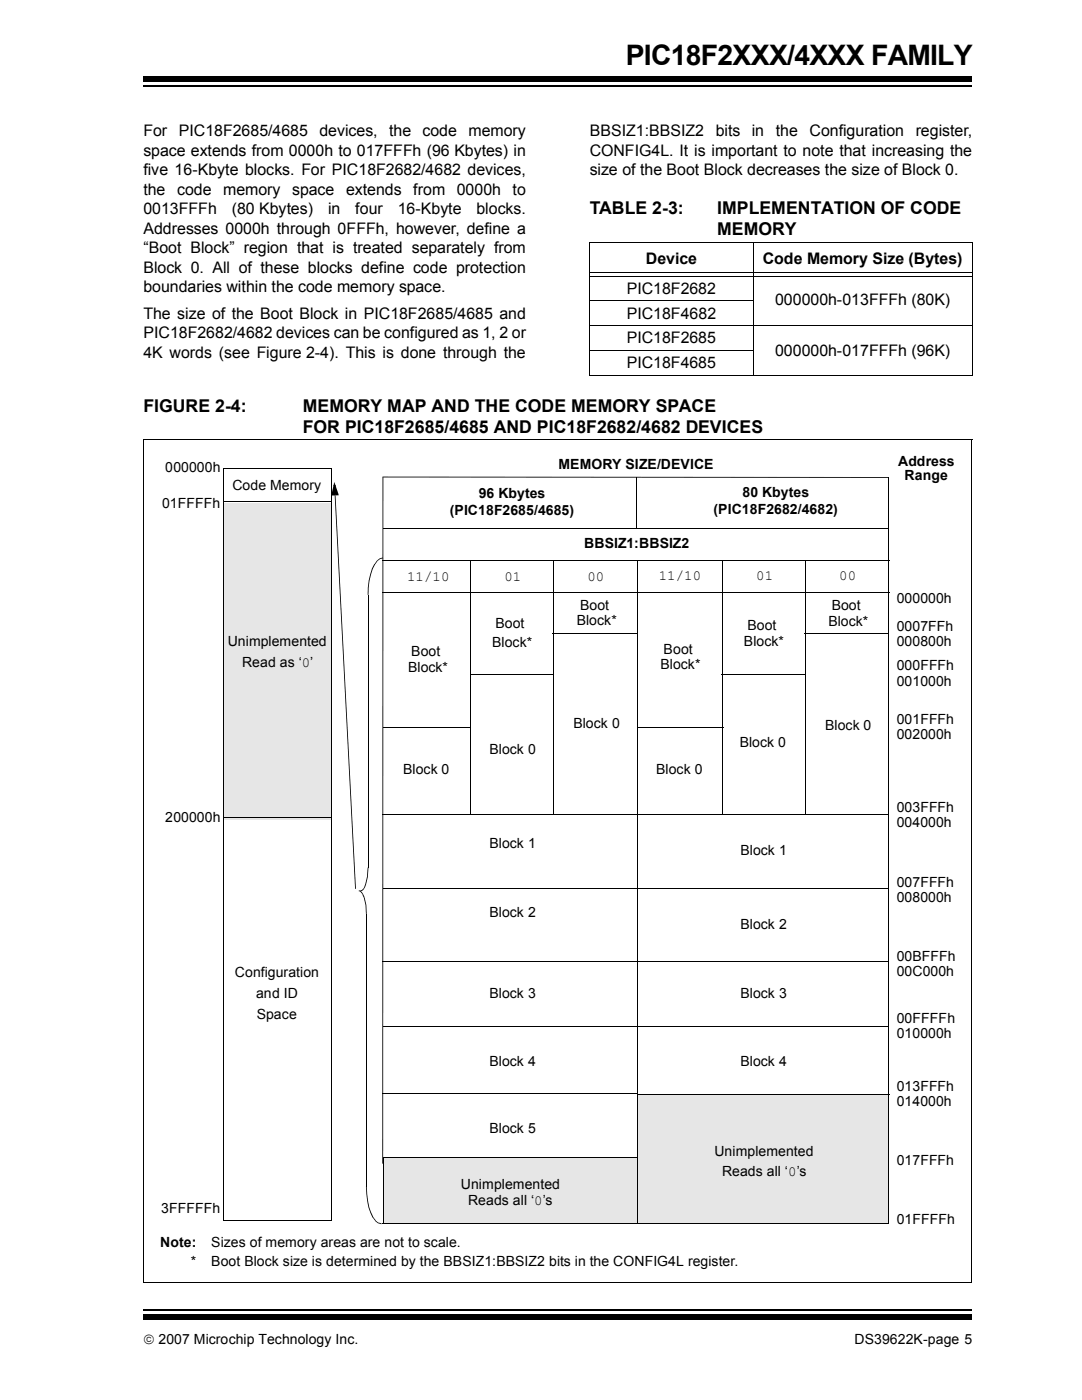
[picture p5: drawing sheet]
<svg xmlns="http://www.w3.org/2000/svg" width="216mm" height="279mm" viewBox="0 0 216 279" stroke-linecap="round" stroke-linejoin="round" font-family="sans-serif">
<defs><g id="words">
<text font-size="5.6" x="124.7" y="13">PIC18F2XXX/4XXX FAMILY</text>
<g font-size="3.5">
<text x="117.5" y="42.6">TABLE 2-3:</text>
<text x="142.9" y="46.8">MEMORY</text>
<text x="142.9" y="42.6">IMPLEMENTATION OF CODE</text>
<text x="28.6" y="82.1">FIGURE 2-4:</text>
<text x="60.3" y="82.1">MEMORY MAP AND THE CODE MEMORY SPACE</text>
<text x="60.3" y="86.3">FOR PIC18F2685/4685 AND PIC18F2682/4682 DEVICES</text>
</g>
<g font-size="3.2">
<text x="28.6" y="27.2">For</text>
<text x="35.6" y="27.2">PIC18F2685/4685</text>
<text x="63.6" y="27.2">devices,</text>
<text x="77.5" y="27.2">the</text>
<text x="84.2" y="27.2">code</text>
<text x="93.3" y="27.2">memory</text>
<text x="117.5" y="27.2">BBSIZ1:BBSIZ2</text>
<text x="142.6" y="27.2">bits</text>
<text x="149.8" y="27.2">in</text>
<text x="154.6" y="27.2">the</text>
<text x="161.2" y="27.2">Configuration</text>
<text x="182.4" y="27.2">register,</text>
<text x="28.6" y="31.1">space extends from 0000h to 017FFFh (96 Kbytes) in</text>
<text x="28.6" y="34.9">five 16-Kbyte blocks. For PIC18F2682/4682 devices,</text>
<text x="117.5" y="31.1">CONFIG4L. It is important to note that increasing the</text>
<text x="117.5" y="34.9">size of the Boot Block decreases the size of Block 0.</text>
<text x="28.6" y="38.8">the</text>
<text x="35.3" y="38.8">code</text>
<text x="44.5" y="38.8">memory</text>
<text x="58.2" y="38.8">space</text>
<text x="68.9" y="38.8">extends</text>
<text x="82.3" y="38.8">from</text>
<text x="91" y="38.8">0000h</text>
<text x="102.1" y="38.8">to</text>
<text x="28.6" y="42.7">0013FFFh</text>
<text x="28.6" y="46.6">Addresses 0000h through 0FFFh, however, define a</text>
<text x="46.2" y="42.7">(80 Kbytes)</text>
<text x="65.4" y="42.7">in</text>
<text x="70.8" y="42.7">four</text>
<text x="79.2" y="42.7">16-Kbyte</text>
<text x="94.9" y="42.7">blocks.</text>
<text x="28.6" y="50.5">ìBoot Blockî region that is treated separately from</text>
<text x="128.7" y="52.6">Device</text>
<text x="152" y="52.6">Code Memory Size (Bytes)</text>
<text x="28.6" y="54.4">Block 0. All of these blocks define code protection</text>
<text x="28.6" y="58.2">boundaries within the code memory space.</text>
<text x="124.8" y="58.6">PIC18F2682</text>
<text x="28.6" y="63.5">The size of the Boot Block in PIC18F2685/4685 and</text>
<text x="124.8" y="63.5">PIC18F4682</text>
<text x="154.4" y="60.9">000000h-013FFFh (80K)</text>
<text x="28.6" y="67.4">PIC18F2682/4682 devices can be configured as 1, 2 or</text>
<text x="28.6" y="71.3">4K words (see Figure 2-4). This is done through the</text>
<text x="124.8" y="68.5">PIC18F2685</text>
<text x="154.4" y="70.9">000000h-017FFFh (96K)</text>
<text x="124.8" y="73.4">PIC18F4685</text>
</g>
<g font-size="2.8">
<text x="32.9" y="94">000000h</text>
<text x="111.3" y="93.4">MEMORY SIZE/DEVICE</text>
<text x="178.9" y="92.8">Address</text>
<text x="180.2" y="95.6">Range</text>
<text x="32.3" y="101.2">01FFFFh</text>
<text x="46.3" y="97.6">Code Memory</text>
<text x="95.4" y="99.2">96 Kbytes</text>
<text x="147.9" y="99">80 Kbytes</text>
<text x="89.6" y="102.7">(PIC18F2685/4685)</text>
<text x="142.2" y="102.5">(PIC18F2682/4682)</text>
<text x="116.4" y="109.2">BBSIZ1:BBSIZ2</text>
<text x="81.1" y="115.8">11/10</text>
<text x="100.5" y="115.8">01</text>
<text x="117" y="115.8">00</text>
<text x="131.2" y="115.7">11/10</text>
<text x="150.7" y="115.7">01</text>
<text x="167.2" y="115.7">00</text>
<text x="98.7" y="125.1">Boot</text>
<text x="114.9" y="124.7">Block*</text>
<text x="115.6" y="121.5">Boot</text>
<text x="148.9" y="125.6">Boot</text>
<text x="165" y="124.8">Block*</text>
<text x="165.7" y="121.6">Boot</text>
<text x="178.6" y="120.1">000000h</text>
<text x="178.6" y="125.9">0007FFh</text>
<text x="45.4" y="128.7">Unimplemented</text>
<text x="81.9" y="130.9">Boot</text>
<text x="98" y="128.9">Block*</text>
<text x="132.2" y="130.3">Boot</text>
<text x="148.2" y="128.8">Block*</text>
<text x="178.6" y="128.7">000800h</text>
<text x="48.2" y="133">Read as ë0í</text>
<text x="81.3" y="134">Block*</text>
<text x="131.6" y="133.4">Block*</text>
<text x="178.6" y="133.6">000FFFh</text>
<text x="178.6" y="136.7">001000h</text>
<text x="114.2" y="145.1">Block 0</text>
<text x="147.4" y="148.9">Block 0</text>
<text x="164.4" y="145.5">Block 0</text>
<text x="178.6" y="144.4">001FFFh</text>
<text x="178.6" y="147.3">002000h</text>
<text x="80.3" y="154.2">Block 0</text>
<text x="97.5" y="150.2">Block 0</text>
<text x="130.7" y="154.2">Block 0</text>
<text x="178.6" y="161.8">003FFFh</text>
<text x="32.9" y="163.8">200000h</text>
<text x="178.6" y="164.8">004000h</text>
<text x="97.5" y="169.1">Block 1</text>
<text x="147.5" y="170.4">Block 1</text>
<text x="178.6" y="176.7">007FFFh</text>
<text x="178.6" y="179.7">008000h</text>
<text x="97.5" y="182.8">Block 2</text>
<text x="147.5" y="185.2">Block 2</text>
<text x="178.6" y="191.6">00BFFFh</text>
<text x="46.8" y="194.8">Configuration</text>
<text x="178.6" y="194.6">00C000h</text>
<text x="51" y="198.9">and ID</text>
<text x="51.2" y="203.1">Space</text>
<text x="97.5" y="199">Block 3</text>
<text x="147.5" y="199">Block 3</text>
<text x="178.6" y="203.9">00FFFFh</text>
<text x="178.6" y="206.9">010000h</text>
<text x="97.5" y="212.5">Block 4</text>
<text x="147.5" y="212.5">Block 4</text>
<text x="178.6" y="217.4">013FFFh</text>
<text x="178.6" y="220.4">014000h</text>
<text x="97.5" y="225.9">Block 5</text>
<text x="142.3" y="230.5">Unimplemented</text>
<text x="178.6" y="232.2">017FFFh</text>
<text x="91.8" y="236.9">Unimplemented</text>
<text x="143.8" y="234.4">Reads all ë0ís</text>
<text x="32.1" y="241.7">3FFFFFh</text>
<text x="93.3" y="240.1">Reads all ë0ís</text>
<text x="178.6" y="243.9">01FFFFh</text>
<text x="31.9" y="248.5">Note:</text>
<text x="42.1" y="248.5">Sizes of memory areas are not to scale.</text>
<text x="38" y="252.3">*</text>
<text x="42.1" y="252.3">Boot Block size is determined by the BBSIZ1:BBSIZ2 bits in the CONFIG4L register.</text>
<text x="28.6" y="267.8">© 2007 Microchip Technology Inc.</text>
<text x="170.2" y="267.8">DS39622K-page 5</text>
</g>
</g></defs>
<path d="M28.6 261h165.1" fill="none" stroke="#000" stroke-width=".34"/>
<path d="M28.6 262h165.1v1.1h-165.1z" fill="#000"/>
<path d="M28.6 14.8h165.1v5.5h-165.1z" fill="#fff"/>
<path d="M28.6 17.1h165.1" fill="none" stroke="#000" stroke-width=".34"/>
<path d="M28.6 15.2h165.1v1.1h-165.1z" fill="#000"/>
<path d="M117.4 48.3h76.4M117.4 60h32.7M117.5 48.4v26.3M117.6 54.2h76M117.6 55.1h76M150 48.3v26.6M193.7 48.4v26.3M117.4 64.9h76.4M117.4 69.8h32.7M117.4 74.8h76.4" fill="none" stroke="#000" stroke-width=".2"/>
<path d="M44.7 100.2h21.2v63.1h-21.2z" fill="#e6e6e6"/>
<path d="M44.6 93.4h21.4M44.6 93.3v150M66 93.4v150M44.7 100h21.3M73.3 118.6v54.3M44.6 163h21.5M73 182.2v54.3M44.5 243.3h21.5" fill="none" stroke="#000" stroke-width=".2"/>
<g fill="#000">
<path d="M66.6 96.1l.9 2.6-.4-.1-.6-1.9 .3-.1-.4 2h-.4l.8-.2v.4l-.8-.1zM66.8 98.4h.5v.3l-.5 .1zM44.6 99.9l.1 .2zM75.1 111.7l.1 .1a7.7 7.7 0 0 0-1.6 3.9l-.2 2.9h-.2a11.7 11.7 0 0 1 1.4-6.2zM75.1 111.7l.6-.4v.1l-.5 .4zM75.7 111.3l.6-.2v.2l-.6 .1zM44.5 162.9l.1 .2zM66.7 98.8h.1l4.1 78.4h-.2zM71.5 177.5a1.85 1.85 0 0 1 1.1 1.4h-.1l-.5-.9-.2-.3-.3-.1zM71.8 177.5l.3-.1v.1l-.3 .1zM72.1 177.4l.2-.2 .2 .1-.3 .2zM72.5 178.9h.1l.4 1.5h-.2z"/>
<path d="M73.2 172.9h.2a8.2 8.2 0 0 1-.9 4.4l-.2-.1 .3-.5 .5-1.9zM72.8 180.4h.2l.1 1.8h-.2zM72.9 236.5h.2l.1 1.5h-.2zM73 238h.2l.1 1.4h-.1zM73.2 239.4h.1l.3 1.3 .8 1.9 .4 .7 .6 .4 .6 .1v.2a2.83 2.83 0 0 1-2.2-2.2z"/>
</g>
<path d="M66.6 96.7l.7 1.9h-1.1z" fill="#000"/>
<path d="M76.3 230.7h50.8v13.2h-50.8z" fill="#e6e6e6"/>
<g fill="none" stroke="#000" stroke-width=".2">
<path d="M126.8 95.2v10.1M177.1 95.1v137M76.2 118.2h101M76.3 111.7h100.9M76.4 105.3h100.7M93.7 111.8v50.5M110.3 111.7v50.6M127 111.7v106.5M143.8 111.8v50.5M160.4 111.7v50.6M93.8 134.4h16.4M110.2 126.3h16.7"/>
<path d="M143.8 134.4h16.6M160.4 126.3h16.6M76.4 145h17.3M127.3 145.1h16.8M76.2 162.3h100.9M76.5 177.1h100.6M76.2 191.6h100.9M76.3 230.7h50.9M76.3 230.6v13.3M127.1 230.7v13.3M76.2 243.9h50.9"/>
</g>
<g fill="#000">
<path d="M126.7 95.1l.2 .1zM76.2 95l100.9 .1v.1h-100.8zM76.2 118.1v.2zM76.2 111.6l.1 .2zM76.3 105.2l.1 .2zM93.6 111.7l.2 .1zM110.2 111.6l.2 .1zM126.9 111.6l.2 .1zM143.8 111.7l.1 .1zM160.3 111.6l.2 .1zM93.7 134.3l.1 .2zM110.1 126.2l.1 .2z"/>
<path d="M143.7 134.3l.1 .2zM160.3 126.2l.1 .2zM76.3 144.9l.1 .2zM127.2 145l.1 .2zM76.2 162.3v.1zM76.4 177l.1 .2zM76.2 191.5v.1z"/>
</g>
<path d="M76.3 95.1v136.8" fill="none" stroke="#000" stroke-width=".21"/>
<path d="M127 218.1h50.1v25.8h-50.1z" fill="#e6e6e6"/>
<path d="M28.7 87.6h165M28.7 87.5v168.2M193.6 87.6v168.1M76.2 218h50.5M76.4 204.6h100.5M127 218.1h50.2M127 218v25.9M177.1 218.1v25.9M28.6 255.7h165M126.9 243.9h50.2" fill="none" stroke="#000" stroke-width=".2"/>
<path d="M126.7 217.9l.1 .2zM176.9 204.5l.1 .2z" fill="#000"/>
<use href="#words"/>
</svg>
